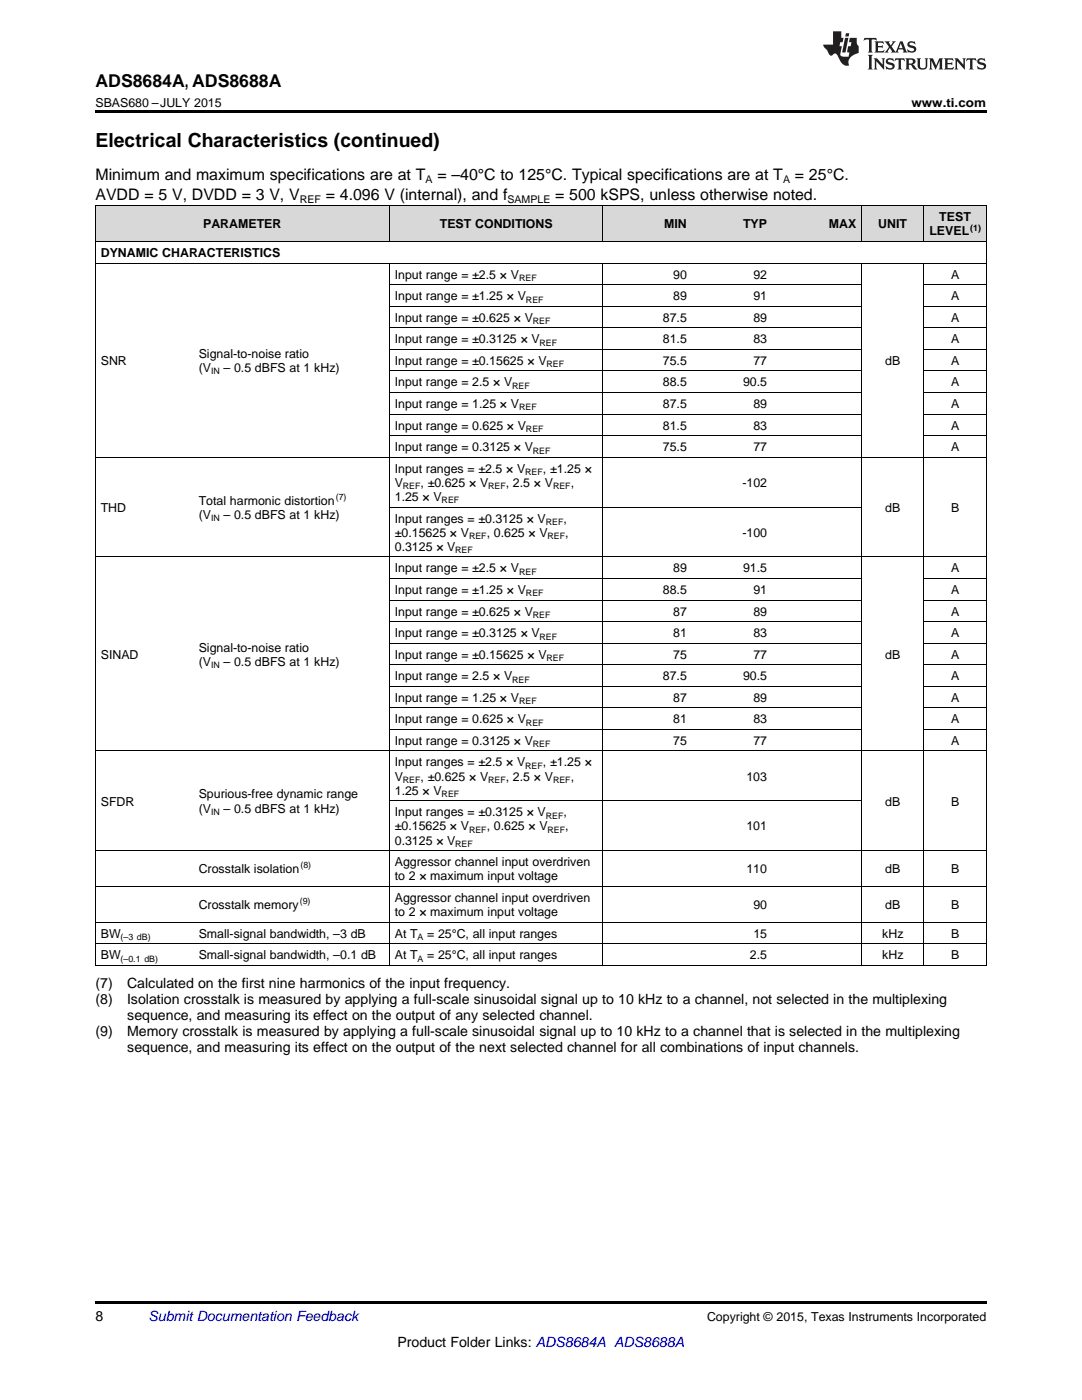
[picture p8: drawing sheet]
<svg xmlns="http://www.w3.org/2000/svg" width="216mm" height="279mm" viewBox="0 0 216 279" stroke-linecap="round" stroke-linejoin="round" font-family="sans-serif">
<defs><g id="words">
<text font-size="3.9" x="19" y="29.3">Electrical Characteristics (continued)</text>
<text font-size="3.5" x="19" y="17.3">ADS8684A, ADS8688A</text>
<g font-size="3.2">
<text x="19" y="36">Minimum and maximum specifications are at T</text>
<text x="87.3" y="36">= –40°C to 125°C. Typical specifications are at T</text>
<text x="158.6" y="36">= 25°C.</text>
<text x="19" y="39.9">AVDD = 5 V, DVDD = 3 V, V</text>
<text x="65" y="39.9">= 4.096 V (internal), and f</text>
<text x="110.8" y="39.9">= 500 kSPS, unless otherwise noted.</text>
</g>
<g font-size="2.8">
<text x="19" y="197.3">(7)</text>
<text x="25.4" y="197.3">Calculated on the first nine harmonics of the input frequency.</text>
<text x="19" y="200.4">(8)</text>
<text x="25.4" y="200.4">Isolation crosstalk is measured by applying a full-scale sinusoidal signal up to 10 kHz to a channel, not selected in the multiplexing</text>
<text x="25.4" y="203.6">sequence, and measuring its effect on the output of any selected channel.</text>
<text x="19" y="206.8">(9)</text>
<text x="25.4" y="206.8">Memory crosstalk is measured by applying a full-scale sinusoidal signal up to 10 kHz to a channel that is selected in the multiplexing</text>
<text x="25.4" y="210">sequence, and measuring its effect on the output of the next selected channel for all combinations of input channels.</text>
<text x="19" y="263.6">8</text>
<text x="79.3" y="268.9">Product Folder Links: ADS8684A ADS8688A</text>
</g>
<text font-size="2.8" fill="#0000c8" x="29.6" y="263.6">Submit Documentation Feedback</text>
<g font-size="2.5">
<text x="19" y="21.4">SBAS680 –JULY 2015</text>
<text x="181.9" y="21.4">www.ti.com</text>
<text x="40.5" y="45.6">PARAMETER</text>
<text x="87.8" y="45.6">TEST CONDITIONS</text>
<text x="132.5" y="45.6">MIN</text>
<text x="148.3" y="45.6">TYP</text>
<text x="165.4" y="45.6">MAX</text>
<text x="175.3" y="45.6">UNIT</text>
<text x="185.5" y="47">LEVEL</text>
<text x="187.4" y="44.2">TEST</text>
<text x="20.1" y="51.3">DYNAMIC CHARACTERISTICS</text>
<text x="78.8" y="55.6">Input range = ±2.5 × V</text>
<text x="78.8" y="59.9">Input range = ±1.25 × V</text>
<text x="134.3" y="55.6">90</text>
<text x="134.3" y="59.9">89</text>
<text x="150.3" y="55.6">92</text>
<text x="150.3" y="59.9">91</text>
<text x="189.8" y="55.6">A</text>
<text x="189.8" y="59.9">A</text>
<text x="78.8" y="64.2">Input range = ±0.625 × V</text>
<text x="132.3" y="64.2">87.5</text>
<text x="150.3" y="64.2">89</text>
<text x="189.8" y="64.2">A</text>
<text x="39.7" y="71.4">Signal-to-noise ratio</text>
<text x="78.8" y="68.5">Input range = ±0.3125 × V</text>
<text x="132.3" y="68.5">81.5</text>
<text x="150.3" y="68.5">83</text>
<text x="189.8" y="68.5">A</text>
<text x="20.1" y="72.8">SNR</text>
<text x="39.7" y="74.2">(V</text>
<text x="44.6" y="74.2">– 0.5 dBFS at 1 kHz)</text>
<text x="78.8" y="72.8">Input range = ±0.15625 × V</text>
<text x="78.8" y="77.1">Input range = 2.5 × V</text>
<text x="132.3" y="72.8">75.5</text>
<text x="132.3" y="77.1">88.5</text>
<text x="148.3" y="77.1">90.5</text>
<text x="150.3" y="72.8">77</text>
<text x="176.6" y="72.8">dB</text>
<text x="189.8" y="72.8">A</text>
<text x="189.8" y="77.1">A</text>
<text x="78.8" y="81.4">Input range = 1.25 × V</text>
<text x="132.3" y="81.4">87.5</text>
<text x="150.3" y="81.4">89</text>
<text x="189.8" y="81.4">A</text>
<text x="78.8" y="85.7">Input range = 0.625 × V</text>
<text x="132.3" y="85.7">81.5</text>
<text x="150.3" y="85.7">83</text>
<text x="189.8" y="85.7">A</text>
<text x="78.8" y="90">Input range = 0.3125 × V</text>
<text x="78.8" y="94.3">Input ranges = ±2.5 × V</text>
<text x="108.3" y="94.3">, ±1.25 ×</text>
<text x="132.3" y="90">75.5</text>
<text x="150.3" y="90">77</text>
<text x="189.8" y="90">A</text>
<text x="39.7" y="100.7">Total harmonic distortion</text>
<text x="78.8" y="97.2">V</text>
<text x="78.8" y="100">1.25 × V</text>
<text x="83.9" y="97.2">, ±0.625 × V</text>
<text x="100.9" y="97.2">, 2.5 × V</text>
<text x="113.9" y="97.2">,</text>
<text x="148.1" y="97.2">-102</text>
<text x="20.1" y="102.1">THD</text>
<text x="39.7" y="103.5">(V</text>
<text x="44.6" y="103.5">– 0.5 dBFS at 1 kHz)</text>
<text x="78.8" y="104.3">Input ranges = ±0.3125 × V</text>
<text x="78.8" y="107.1">±0.15625 × V</text>
<text x="97.1" y="107.1">, 0.625 × V</text>
<text x="112.4" y="104.3">,</text>
<text x="112.8" y="107.1">,</text>
<text x="148.1" y="107.1">-100</text>
<text x="176.6" y="102.1">dB</text>
<text x="189.8" y="102.1">B</text>
<text x="78.8" y="109.9">0.3125 × V</text>
<text x="78.8" y="114.2">Input range = ±2.5 × V</text>
<text x="78.8" y="118.5">Input range = ±1.25 × V</text>
<text x="132.3" y="118.5">88.5</text>
<text x="134.3" y="114.2">89</text>
<text x="148.3" y="114.2">91.5</text>
<text x="150.3" y="118.5">91</text>
<text x="189.8" y="114.2">A</text>
<text x="189.8" y="118.5">A</text>
<text x="78.8" y="122.8">Input range = ±0.625 × V</text>
<text x="134.3" y="122.8">87</text>
<text x="150.3" y="122.8">89</text>
<text x="189.8" y="122.8">A</text>
<text x="20.1" y="131.4">SINAD</text>
<text x="39.7" y="130">Signal-to-noise ratio</text>
<text x="78.8" y="127.1">Input range = ±0.3125 × V</text>
<text x="78.8" y="131.4">Input range = ±0.15625 × V</text>
<text x="134.3" y="127.1">81</text>
<text x="134.3" y="131.4">75</text>
<text x="150.3" y="127.1">83</text>
<text x="150.3" y="131.4">77</text>
<text x="176.6" y="131.4">dB</text>
<text x="189.8" y="127.1">A</text>
<text x="189.8" y="131.4">A</text>
<text x="39.7" y="132.9">(V</text>
<text x="44.6" y="132.9">– 0.5 dBFS at 1 kHz)</text>
<text x="78.8" y="135.7">Input range = 2.5 × V</text>
<text x="132.3" y="135.7">87.5</text>
<text x="148.3" y="135.7">90.5</text>
<text x="189.8" y="135.7">A</text>
<text x="78.8" y="140.1">Input range = 1.25 × V</text>
<text x="134.3" y="140.1">87</text>
<text x="150.3" y="140.1">89</text>
<text x="189.8" y="140.1">A</text>
<text x="78.8" y="144.4">Input range = 0.625 × V</text>
<text x="78.8" y="148.7">Input range = 0.3125 × V</text>
<text x="134.3" y="144.4">81</text>
<text x="134.3" y="148.7">75</text>
<text x="150.3" y="144.4">83</text>
<text x="150.3" y="148.7">77</text>
<text x="189.8" y="144.4">A</text>
<text x="189.8" y="148.7">A</text>
<text x="78.8" y="153">Input ranges = ±2.5 × V</text>
<text x="78.8" y="155.8">V</text>
<text x="83.9" y="155.8">, ±0.625 × V</text>
<text x="100.9" y="155.8">, 2.5 × V</text>
<text x="108.3" y="153">, ±1.25 ×</text>
<text x="113.9" y="155.8">,</text>
<text x="148.9" y="155.8">103</text>
<text x="20.1" y="160.8">SFDR</text>
<text x="39.7" y="159.3">Spurious-free dynamic range</text>
<text x="78.8" y="158.6">1.25 × V</text>
<text x="176.6" y="160.8">dB</text>
<text x="189.8" y="160.8">B</text>
<text x="39.7" y="162.2">(V</text>
<text x="44.6" y="162.2">– 0.5 dBFS at 1 kHz)</text>
<text x="78.8" y="162.9">Input ranges = ±0.3125 × V</text>
<text x="78.8" y="165.7">±0.15625 × V</text>
<text x="97.1" y="165.7">, 0.625 × V</text>
<text x="112.4" y="162.9">,</text>
<text x="112.8" y="165.7">,</text>
<text x="148.9" y="165.7">101</text>
<text x="78.8" y="168.6">0.3125 × V</text>
<text x="78.8" y="172.9">Aggressor channel input overdriven</text>
<text x="39.7" y="174.3">Crosstalk isolation</text>
<text x="78.8" y="175.7">to 2 × maximum input voltage</text>
<text x="78.8" y="180">Aggressor channel input overdriven</text>
<text x="148.9" y="174.3">110</text>
<text x="176.6" y="174.3">dB</text>
<text x="189.8" y="174.3">B</text>
<text x="39.7" y="181.4">Crosstalk memory</text>
<text x="78.8" y="182.8">to 2 × maximum input voltage</text>
<text x="150.3" y="181.4">90</text>
<text x="176.6" y="181.4">dB</text>
<text x="189.8" y="181.4">B</text>
<text x="20.1" y="187.1">BW</text>
<text x="20.1" y="191.4">BW</text>
<text x="39.7" y="187.1">Small-signal bandwidth, –3 dB</text>
<text x="39.7" y="191.4">Small-signal bandwidth, –0.1 dB</text>
<text x="78.8" y="187.1">At T</text>
<text x="78.8" y="191.4">At T</text>
<text x="85.2" y="187.1">= 25°C, all input ranges</text>
<text x="85.2" y="191.4">= 25°C, all input ranges</text>
<text x="149.6" y="191.4">2.5</text>
<text x="150.3" y="187.1">15</text>
<text x="176" y="187.1">kHz</text>
<text x="176" y="191.4">kHz</text>
<text x="189.8" y="187.1">B</text>
<text x="189.8" y="191.4">B</text>
<text x="141.1" y="263.6">Copyright © 2015, Texas Instruments Incorporated</text>
</g>
<g font-size="2.1">
<text x="59.8" y="40.5">REF</text>
<text x="84.9" y="36.6">A</text>
<text x="101.2" y="40.5">SAMPLE</text>
<text x="156.2" y="36.6">A</text>
</g>
<g font-size="1.8">
<text x="193.6" y="46">(1)</text>
<text x="103.6" y="56.1">REF</text>
<text x="105" y="60.4">REF</text>
<text x="106.3" y="64.7">REF</text>
<text x="107.7" y="69">REF</text>
<text x="42.1" y="74.7">IN</text>
<text x="102.2" y="77.6">REF</text>
<text x="109" y="73.3">REF</text>
<text x="103.6" y="81.9">REF</text>
<text x="105" y="86.2">REF</text>
<text x="104.8" y="94.8">REF</text>
<text x="106.3" y="90.5">REF</text>
<text x="67" y="99.7">(7)</text>
<text x="80.4" y="97.6">REF</text>
<text x="88.1" y="100.5">REF</text>
<text x="97.4" y="97.6">REF</text>
<text x="110.3" y="97.6">REF</text>
<text x="42.1" y="104">IN</text>
<text x="93.6" y="107.6">REF</text>
<text x="108.9" y="104.8">REF</text>
<text x="109.3" y="107.6">REF</text>
<text x="90.8" y="110.4">REF</text>
<text x="103.6" y="114.7">REF</text>
<text x="105" y="119">REF</text>
<text x="106.3" y="123.3">REF</text>
<text x="107.7" y="127.6">REF</text>
<text x="109" y="131.9">REF</text>
<text x="42.1" y="133.3">IN</text>
<text x="102.2" y="136.2">REF</text>
<text x="103.6" y="140.5">REF</text>
<text x="105" y="144.9">REF</text>
<text x="106.3" y="149.2">REF</text>
<text x="104.8" y="153.5">REF</text>
<text x="80.4" y="156.3">REF</text>
<text x="88.1" y="159.1">REF</text>
<text x="97.4" y="156.3">REF</text>
<text x="110.3" y="156.3">REF</text>
<text x="42.1" y="162.7">IN</text>
<text x="93.6" y="166.2">REF</text>
<text x="108.9" y="163.4">REF</text>
<text x="109.3" y="166.2">REF</text>
<text x="59.9" y="173.3">(8)</text>
<text x="90.8" y="169.1">REF</text>
<text x="59.8" y="180.4">(9)</text>
<text x="24.1" y="187.6">(–3 dB)</text>
<text x="24.1" y="191.9">(–0.1 dB)</text>
<text x="83.3" y="187.6">A</text>
<text x="83.3" y="191.9">A</text>
</g>
</g></defs>
<g fill="#d8d8d8">
<path d="M19 41.1h19.6v7.2h-19.6z"/>
<path d="M38.6 41.1h26.7v7.2h-26.7z"/>
<path d="M65.3 41.1h12.4v7.2h-12.4z"/>
<path d="M77.7 41.1h26.7v7.2h-26.7z"/>
<path d="M104.4 41.1h16v7.2h-16z"/>
<path d="M120.4 41.1h17.7v7.2h-17.7z"/>
<path d="M138.1 41.1h16.1v7.2h-16.1z"/>
<path d="M154.2 41.1h17.7v7.2h-17.7z"/>
<path d="M171.9 41.1h12.5v7.2h-12.5z"/>
<path d="M184.4 41.1h12.4v7.2h-12.4z"/>
</g>
<path d="M19 22h177.8v.5h-177.8zM19 259.7h177.8v.5h-177.8z" fill="#000"/>
<g fill="none" stroke="#000" stroke-width=".2">
<path d="M19 41.1h177.8v151.6M19 52.5h177.8M19 48.2h177.8M19.1 41.1v151.6M77.7 41.1v7.2M77.7 52.6v140.1M77.7 56.8h94.2M120.3 41.1v7.2M120.3 52.6v140.1M171.9 41.1v7.2M171.9 52.6v140.1M184.3 41.1v7.2"/>
<path d="M184.3 52.6v140.1M184.4 56.8h12.4M77.7 78.3h94.2M77.7 74h94.2M77.7 69.7h94.2M77.7 65.4h94.2M77.7 61.1h94.2M184.4 78.3h12.4M184.4 74h12.4M184.4 69.7h12.4M184.4 65.4h12.4M184.4 61.1h12.4"/>
<path d="M19 91.2h177.8M77.7 86.9h94.2M77.7 82.6h94.2M184.4 86.9h12.4M184.4 82.6h12.4M19 111.1h177.8M77.7 119.8h94.2M77.7 115.4h94.2M77.7 101.2h94.2M184.4 119.8h12.4M184.4 115.4h12.4M77.7 137h94.2"/>
<path d="M77.7 132.7h94.2M77.7 128.4h94.2M77.7 124.1h94.2M184.4 137h12.4M184.4 132.7h12.4M184.4 128.4h12.4M184.4 124.1h12.4M19 149.9h177.8M77.7 159.8h94.2M77.7 145.6h94.2M77.7 141.3h94.2M184.4 145.6h12.4"/>
<path d="M184.4 141.3h12.4M19 176.9h177.8M19 169.8h177.8M19 192.6h177.8M19 188.3h177.8M19 184h177.8"/>
</g>
<g fill="#231f20">
<path d="M172.5 7.6l-.1 .5 .4-.2h.6v.1v2.1l-.2 .4h.9l-.2-.4v-2.1l.1-.1h.5l.5 .2-.2-.5zM174.5 8.3l.2 .3v1.5l-.2 .4h1.8l.2-.6a1.04 1.04 0 0 1-1.3 .2v-.7h.6l.3 .2v-.6l-.3 .2h-.6v-.6l.8-.1 .4 .3-.2-.5zM176.5 8.3l.9 1.1-.9 1.1h.8l-.2-.2 .4-.7 .5 .7-.2 .2h1.5l-.2-.2 .2-.4h.9l.1 .4-.2 .2h1l-.3-.3-.7-1.9h-.5l-.9 2-.8-1 .9-1h-.8l.1 .3-.4 .5-.3-.6 .1-.2zM179.7 8.6l.4 1h-.7zM181.3 8.4a.63 .63 0 0 0-.2 .7 .63 .63 0 0 0 .6 .4l.6 .2 .1 .2a.75 .75 0 0 1-.7 .4 .75 .75 0 0 1-.6-.5l.1 .7 .1-.1a1.11 1.11 0 0 0 1.5-.6 1.13 1.13 0 0 0-1.2-.8l-.1-.4a1.04 1.04 0 0 1 1.2 .2l-.2-.5-.2 .1-.4-.2zM173.2 10.9l.2 .4v2.2l-.2 .4h1l-.3-.4v-2.2l.3-.4zM174.3 11.6l.3 .4v1.5l-.3 .4h.8l-.2-.4v-1.3l1.5 1.7v-1.9l.2-.4h-.7l.2 .4v.9l-1.1-1.3zM177 11.8a.62 .62 0 0 0-.2 .7 .62 .62 0 0 0 .6 .4l.6 .1 .1 .3a.76 .76 0 0 1-.7 .3 .76 .76 0 0 1-.7-.4l.2 .7 .1-.1a1.11 1.11 0 0 0 1.5-.6 1.13 1.13 0 0 0-1.2-.8l-.1-.4a1.04 1.04 0 0 1 1.2 .2l-.2-.6-.2 .1-.5-.1zM178.7 11.6l-.2 .6a.61 .61 0 0 1 .8-.3v1.6l-.2 .4h.9l-.2-.4v-1.6a.63 .63 0 0 1 .7 .3l-.1-.6zM180.6 11.6l.3 .4v1.5l-.3 .4h1l-.2-.2-.1-.8 .6 .2a.76 .76 0 0 0 1.2 .7l-1-1a.58 .58 0 0 0 .6-.5 .58 .58 0 0 0-.5-.6zM181.4 11.9h.1a.45 .45 0 0 1 .5 .1 .45 .45 0 0 1 .1 .5l-.8 .2zM182.9 11.6l.2 .2a2.17 2.17 0 0 0 .3 1.9 .99 .99 0 0 0 1.6-.6v-1.1l.2-.4h-.7l.2 .2a1.92 1.92 0 0 1-.2 1.8 .6 .6 0 0 1-.9-.5v-1.1l.2-.4zM185.4 11.6l.2 .4v1.5l-.2 .4h.7l-.2-.4v-1.4l.8 1.8 .8-1.8v1.4l-.2 .4h.9l-.2-.4v-1.5l.2-.4h-.8l-.6 1.5-.6-1.5zM188.4 11.6l.2 .4v1.5l-.2 .4h1.8l.1-.6a1.04 1.04 0 0 1-1.2 .1v-.6h.5l.4 .2v-.6l-.4 .2h-.5v-.7h.8l.3 .3-.1-.6zM190.5 11.6l.2 .4v1.5l-.2 .4h.7l-.2-.4v-1.3l1.5 1.7v-1.9l.2-.4h-.7l.2 .4v.9l-1.1-1.3zM192.9 11.6l-.1 .6a.61 .61 0 0 1 .7-.3l.1 1.6-.3 .4h1l-.3-.4 .1-1.6a.63 .63 0 0 1 .7 .3l-.1-.6zM195.2 11.8a.62 .62 0 0 0-.2 .7 .62 .62 0 0 0 .6 .4l.6 .1 .1 .3a.76 .76 0 0 1-.7 .3 .76 .76 0 0 1-.6-.4l.1 .7 .1-.1a1.11 1.11 0 0 0 1.6-.6 1.13 1.13 0 0 0-1.3-.8l-.1-.4a1.04 1.04 0 0 1 1.2 .2l-.1-.6-.2 .1-.5-.1z"/>
<path d="M166.2 6.3v2.6h-1.9v.4l.8 .9a.91 .91 0 0 0 1 .8 .56 .56 0 0 1 .5-.3 .56 .56 0 0 1 .5 .3l.4 .8a1.53 1.53 0 0 0 1.9 1.2 1.54 1.54 0 0 1 1-2.1l.9-.3v-1.4a1.52 1.52 0 0 1-.4-1.6h-1.3l-.2 .8h.5l-.2 .8h-.5l-.1 1v.2l.4 .1-.2 .8a1.93 1.93 0 0 1-1.6-.3l.3-1.8h-.5l.2-.8h.4l.2-.8h-.4v-1.3zM168.6 7.6l-.6 2.9h.7l.6-2.9zM168.8 6.6l-.1 .7h.6l.2-.7z"/>
</g>
<use href="#words"/>
</svg>
